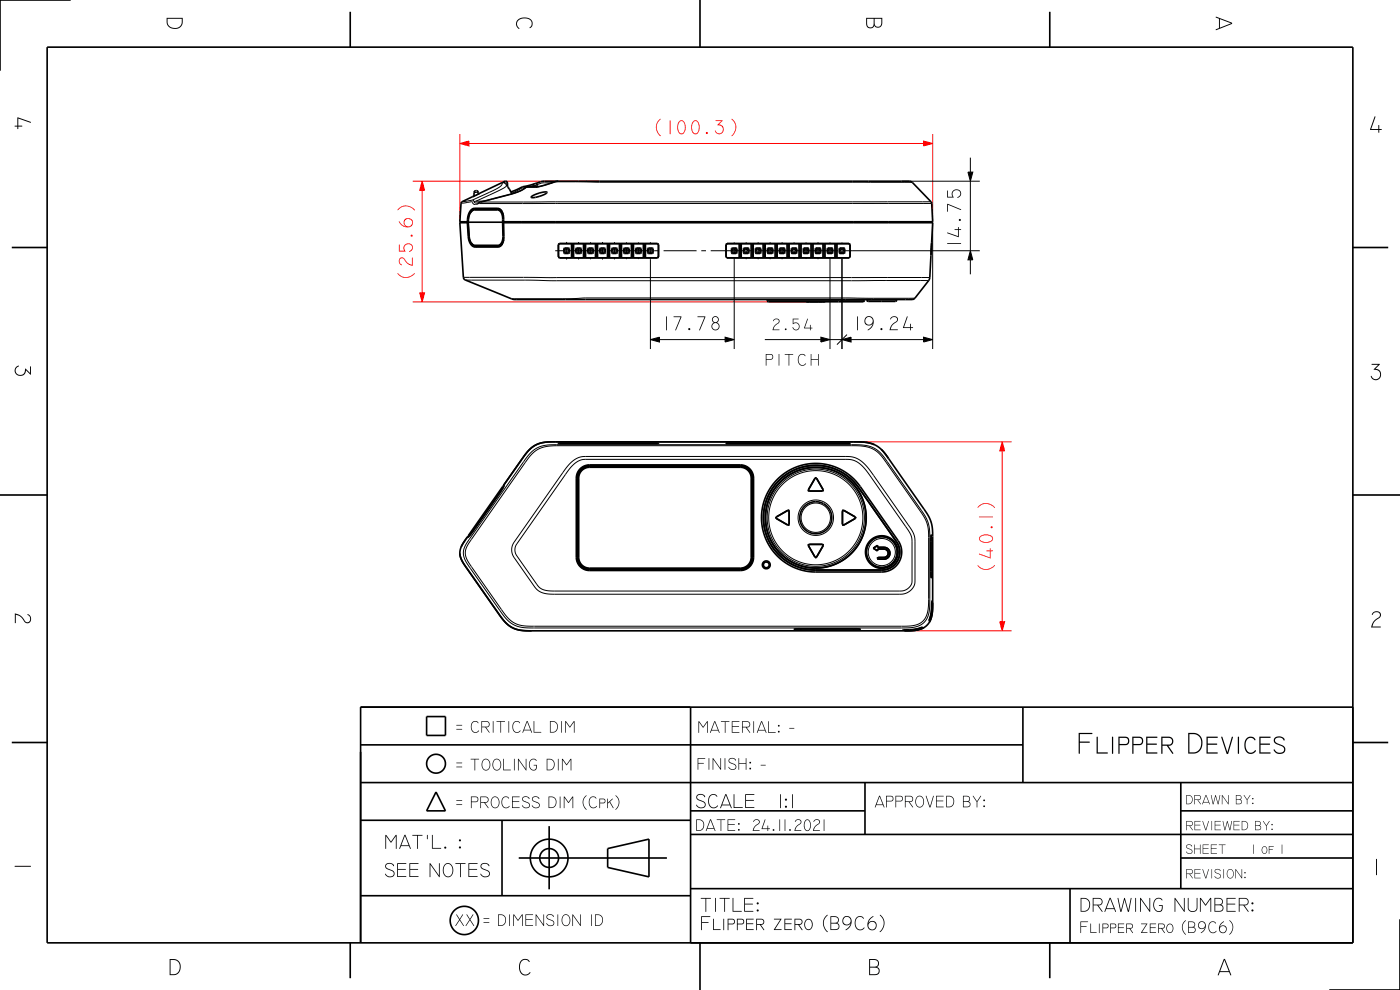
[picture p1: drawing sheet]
<svg xmlns="http://www.w3.org/2000/svg" width="297mm" height="210mm" viewBox="0 0 297 210" stroke-linecap="round" stroke-linejoin="round" font-family="sans-serif">
<path d="M87.6 38.4h39.6M97.6 28.4v18.6M197.9 28.4v18.6M87.6 64h84M181 93.7h33.6M191.8 133.8h22.8" fill="none" stroke="#f00" stroke-width=".21"/>
<g fill="none" stroke="#000" stroke-width=".21">
<path d="M106.5 38.8h-.1M106.5 38.7v.1M106.6 38.7a2.02 2.02 0 0 1-1.6 1.5l-4.7 2.2M106.6 38.7l-.1 .1M106.6 38.7h.1M106.7 38.7l.4 .1M106.7 38.7h-.1M106.7 38.7h.1M107.2 38.8h.5M107.4 39.1a1.73 1.73 0 0 1-1.3 1.2l-5.1 2.4M107.8 39.8l.2 .2M110.7 39.9l-2.2 1.1"/>
<path d="M110.7 39.9h.7M110.7 39.7v.2M110.9 39.6h.2M111.1 39.6h.1M111.7 39.7l-1.5 .9-2.2 .7M111.7 39.7h2M111.9 39.6h.1M111.9 39.6l-.2 .1M113.1 39.4l-2 .2M113.1 39.3h.9M113.1 39.1h.1M114.1 39.6l-.4 .1"/>
<path d="M116.3 39.1h.1M116.3 39.1l-2.6 .6M117.1 38.8h-1.9l-1.2 .3M117.8 38.6l75.8 .1M118.5 38.4l-2.2 .7M191.2 38.4h16.7M97.8 43.1l2.3-.3 .1 .1a.56 .56 0 0 0 .6 .5l.8-.2h96.1M98.3 58.8l98.9 .1M98.7 59.4l18.5 .2 79.8-.1M100.3 42.4l-2.3 .4M100.3 42.4l.2 .4M100.5 42.8l.6 .3"/>
<path d="M100.6 40.8h.9M101 42.7l-.5 .1M101.7 41l-1.5 .7M101.9 42.9h.1M102.8 42.7h-1.8M104.4 42.2l-2.5 .7M104.4 42.2h.1M108 41.3l-3.6 .9M108 41.3h.1M117.8 53.2h2M119.6 52.8l.3 .2M119.8 52.6l.2 .2"/>
<path d="M119.9 53.4l-.3 .2M120 53.5l-.2 .3M120.2 51.3v.4M120.2 52.7v1M120.2 54.7v.4M120.4 53.5l.2 .3M120.5 53.4l.3 .2M120.6 52.6l-.2 .2M120.8 53.2h7M120.8 52.8l-.3 .2M122.2 52.8l.2 .2M122.3 52.6l.2 .2"/>
<path d="M122.4 53.4l-.2 .2M122.5 53.5l-.2 .3M122.7 51.3v.4M122.7 52.7v1M122.7 54.7v.3M122.9 53.5l.3 .3M123.1 53.4l.2 .2M123.2 52.6l-.3 .2M123.3 52.8l-.2 .2M124.7 52.8l.2 .2M124.8 52.6l.3 .2M124.9 53.4l-.2 .2"/>
<path d="M125.1 53.5l-.3 .3M125.3 51.4v.3M125.3 52.7v1M125.3 54.7v.3M125.5 53.5l.2 .3M125.6 53.4l.3 .2M125.7 52.6l-.2 .2M125.9 52.8l-.3 .2M127.2 52.8l.3 .2M127.4 52.6l.2 .2M127.5 53.4l-.3 .2M127.6 53.5l-.2 .3"/>
<path d="M127.8 51.3v.4M127.8 52.7v1M127.8 54.7v.3M128 53.5l.2 .3M128.2 53.4l.2 .2M128.2 52.6l-.2 .2M128.4 52.8l-.2 .2M128.8 53.2h1M129.8 52.8l.2 .2M129.9 52.6l.3 .2M130 53.4l-.2 .2M130.2 53.5l-.3 .3"/>
<path d="M130.4 51.4v.3M130.4 52.7v1M130.4 54.7v.3M130.5 53.5l.3 .3M130.7 53.4l.2 .2M130.8 53.2h7M130.8 52.6l-.3 .2M130.9 52.8l-.2 .2M132.3 52.8l.3 .2M132.5 52.6l.2 .2M132.6 53.4l-.3 .2M132.7 53.5l-.2 .3"/>
<path d="M132.9 51.4v.3M132.9 52.7v1M132.9 54.7v.3M133.1 53.5l.2 .3M133.2 53.4l.3 .2M133.3 52.6l-.2 .2M133.5 52.8l-.3 .2M134.9 52.8l.2 .2M135 52.6l.2 .2M135.1 53.4l-.2 .2M135.2 53.5l-.2 .3M135.4 51.4v.3"/>
<path d="M135.4 52.7v1M135.4 54.7v.3M135.6 53.5l.3 .3M135.8 53.4l.2 .2M135.9 52.6l-.3 .2M136 52.8l-.2 .2M137.4 52.8l.2 .2M137.5 52.6l.3 .2M137.6 53.4l-.2 .2M137.8 53.5l-.3 .3M138 51.4v.3M138 52.7v1"/>
<path d="M138 54.7v19.3M138.2 53.5l.2 .3M138.3 53.4l.3 .2M138.4 52.6l-.2 .2M138.6 52.8l-.3 .2M138.8 53.2h1M140.8 53.2h7M148.8 53.2h1M150.8 53.2h7M155.2 52.8l.2 .2M155.3 52.6l.3 .2M155.4 53.4l-.2 .2"/>
<path d="M155.6 53.5l-.3 .3M155.8 51.4v.3M155.8 52.7v1M155.8 54.7v19.3M155.9 53.5l.3 .3M156.1 53.4l.2 .2M156.2 52.6l-.3 .2M156.3 52.8l-.2 .2M157.7 52.8l.3 .2M157.9 52.6l.2 .2M158 53.4l-.3 .2M158.1 53.5l-.2 .3"/>
<path d="M158.3 51.4v.3M158.3 52.7v1M158.3 54.7v.3M158.5 53.5l.2 .3M158.6 53.4l.3 .2M158.7 52.6l-.2 .2M158.8 53.2h1M158.9 52.8l-.3 .2M160.3 52.8l.2 .2M160.4 52.6l.2 .2M160.5 53.4l-.2 .2M160.6 53.5l-.2 .3"/>
<path d="M160.8 53.2h7M160.8 51.4v.3M160.8 52.7v1M160.8 54.7v.3M161 53.5l.3 .3M161.2 53.4l.2 .2M161.3 52.6l-.3 .2M161.4 52.8l-.2 .2M162.8 52.8l.2 .2M162.9 52.6l.3 .2M163 53.4l-.2 .2M163.2 53.5l-.3 .3"/>
<path d="M163.4 51.4v.3M163.4 52.7v1M163.4 54.7v.3M163.6 53.5l.2 .3M163.7 53.4l.3 .2M163.8 52.6l-.2 .2M164 52.8l-.3 .2M165.3 52.8l.3 .2M165.5 52.6l.2 .2M165.6 53.4l-.3 .2M165.7 53.5l-.2 .3M165.9 51.4v.3"/>
<path d="M165.9 52.7v1M165.9 54.7v.3M166.1 53.5l.2 .3M166.3 53.4l.2 .2M166.3 52.6l-.2 .2M166.5 52.8l-.2 .2M167.9 52.8l.2 .2M168 52.6l.3 .2M168.1 53.4l-.2 .2M168.3 53.5l-.3 .3M168.5 51.4v.3M168.5 52.7v1"/>
<path d="M168.5 54.7v.3M168.6 53.5l.3 .3M168.8 53.2h1M168.8 53.4l.2 .2M168.9 52.6l-.3 .2M169 52.8l-.2 .2M170.4 52.8l.3 .2M170.6 52.6l.2 .2M170.7 53.4l-.3 .2M170.8 53.2h7M170.8 53.5l-.2 .3M171 51.4v.3"/>
<path d="M171 52.7v1M171 54.7v.2M171.2 53.5l.2 .3M171.3 53.4l.3 .2M171.4 52.6l-.2 .2M171.6 52.8l-.3 .2M173 52.8l.2 .2M173.1 52.6l.2 .2M173.2 53.4l-.2 .2M173.3 53.5l-.2 .3M173.5 51.4v.3M173.5 52.7v1"/>
<path d="M173.5 54.7v.3M173.7 53.5l.3 .3M173.9 53.4l.2 .2M174 52.6l-.3 .2M174.1 52.8l-.2 .2M175.5 52.8l.2 .2M175.6 52.6l.3 .2M175.7 53.4l-.2 .2M175.9 53.5l-.3 .3M176.1 51.4v.3M176.1 52.7v1M176.1 54.7v19.3"/>
<path d="M176.3 53.5l.2 .3M176.4 53.4l.3 .2M176.5 52.6l-.2 .2M176.7 52.8l-.3 .2M178 52.8l.3 .2M178.2 52.6l.2 .2M178.3 53.4l-.3 .2M178.4 53.5l-.2 .3M178.6 51.5v.2M178.6 52.7v1M178.6 54.7v19.3M178.8 53.2h29.1"/>
<path d="M178.8 53.5l.2 .3M179 53.4l.2 .2M179 52.6l-.2 .2M179.2 52.8l-.2 .2M197.5 42.8l-95.6 .1M197.5 53.1v.5M197.5 53.1h.1M197.6 52.5h.1M197.6 52.2l-.1 .9M197.9 47.2v26.8M162.8 63.8h20.6M183.9 63.7h6.3"/>
<path d="M194.1 63.2h-70l-3.6 .2h-12M112.5 96.1a6.6 6.6 0 0 1 5.6-1.8h63l3 .3a6.4 6.4 0 0 1 4.1 3.3l7.2 10.3a7.9 7.9 0 0 1 1.8 5.8v13.9l-.2 2.4a3.9 3.9 0 0 1-4.2 2.9h-79.7a6.4 6.4 0 0 1-5.7-1.9l-8.3-11.7-.7-1.6-.1-1.2 .4-1 .6-1 12.2-17.4zM112.9 96.2a6.9 6.9 0 0 1 5.7-1.7l63.8 .1a6.3 6.3 0 0 1 5.6 3.5l7.5 10.7a7.5 7.5 0 0 1 1.5 5.2v13.5l-.1 1.8-.3 1.3-.6 1-.9 .6-1 .4-2.3 .2h-78.7a6.4 6.4 0 0 1-6.7-3.5l-6.7-9.6-.9-1.8a4 4 0 0 1 1.2-3.5l11.7-16.7zM120.9 98.4l.4-.5a4 4 0 0 1 3-1.1h55.5a5.8 5.8 0 0 1 4.8 3l8.6 12.3a4.4 4.4 0 0 1 .9 2.8v8.7a3 3 0 0 1-3.2 2.5l-74.6-.1a3.6 3.6 0 0 1-3-1.7l-4.6-6.7a2.82 2.82 0 0 1 .4-2.6l10.7-15.3zM121.4 98.8a3.7 3.7 0 0 1 2.9-1.4l56.4 .1 1.5 .7 1.5 1.5 8.7 12.4a4.3 4.3 0 0 1 1.1 2.8v8.6a2.46 2.46 0 0 1-2.6 1.9h-73.5l-1.6-.2a2.76 2.76 0 0 1-2-1.3l-4.1-5.9a2.17 2.17 0 0 1-.1-2.6l10.7-15.3zM99.5 113.6v.1M100.8 112.1h.1M105.6 105.1h.1M106.8 103.4h-.1M164.7 109.6v.1M164.7 110h.1M167.1 108.3h.1"/>
<path d="M167.1 111.4h.1M167.4 111.2h.1M167.4 108.4h.1M171.5 103.9h.1M171.5 115.8h.1M171.7 104.2h.1M171.7 115.5h.1M172.9 101.5h.1M172.9 118.2h.1M173.2 118.2h.1M173.2 101.5h.1M174.4 104.2h.1"/>
<path d="M174.4 115.5h.1M174.6 115.8h.1M174.6 103.9h.1M178.7 111.2h.1M178.7 108.4h.1M179 111.4h.1M179 108.3h.1M181.4 110h.1M181.4 109.6v.1M182.2 103.4v.1M186.2 118.4h.1M186.2 118.5h.1"/>
<path d="M186.3 118.3h.1M186.3 118.6h.1M187.5 118.3h.1M187.5 118.6h.1M187.5 116.1h.1M187.5 116.5h.1M190.2 114.9h.1M197.5 113.7v8.9M197.5 113.7h.1M197.5 113.4v.3M197.5 113.4v.1M197.5 113.4h.1"/>
<path d="M197.6 113.4v.3M197.6 113.4l-.1 .2M197.6 113.7v8.9M197.6 113.7l-.1 .1M106 129.5h.1M106.4 129.3h.1M168.4 133.5l1.5 .1M168.4 133.5h.1M168.6 133.4l-.2 .1M168.8 133.4l-.4 .1M169.1 133.4h.8M169.9 133.4h.1"/>
<path d="M169.9 133.4h11.2M169.9 133.4v.2M169.9 133.4l-1.5 .1M169.9 133.6h11.2M173.1 120.9h.1M181.1 133.4l1.5 .1M181.1 133.4h.1M181.1 133.4v.2M181.9 133.4h-.8M182.2 133.4l.4 .1M182.4 133.4l.2 .1M182.6 133.5l-1.5 .1"/>
<path d="M182.6 133.5h.1M187.1 120.9h.1M191.5 133.7h.1M191.6 133.6l-.1 .1M194.8 133.3h.1M194.8 133.3l-.7 .2M195.4 133.1l-.6 .2M195.5 133.1h.3M195.7 133l-.2 .1a12.7 12.7 0 0 1-4 .6M195.7 133l-.1 .1M195.7 133l.1 .1M195.8 133.1l-.8 .4-.9 .2h-2.6"/>
<path d="M197.1 131.6l.1 .1M197.1 131.5v.1M197.1 131.4l.1 .3M197.4 130.8h.1M197.4 130.8l-.2 .5M197.5 130l-.1 .8M197.5 122.4l.1 .2M197.5 122.5v.1M197.5 122.6h.1M197.7 127.6l-.2 2.4-.4 1.6M197.7 127.4v.2M197.7 127.4v.1"/>
<path d="M197.7 127.4v2.6l-.2 1.2-.3 .5M197.7 127.4h.1"/>
<circle cx="173.1" cy="109.8" r="3.1"/>
<circle cx="173.1" cy="109.8" r="10.3"/>
<circle cx="173.1" cy="109.8" r="3.8"/>
<circle cx="173.1" cy="109.8" r="10"/>
<circle cx="187.1" cy="117.1" r="2.88"/>
<circle cx="187.1" cy="117.1" r="3.2"/>
</g>
<g fill="none" stroke="#000" stroke-width=".35">
<path d="M10 10h277v190h-277zM15 0h-15v15M74.3 2.5v7.5M148.5 0v10M222.7 2.5v7.5M106.7 38.7l.6 .2 .4 .7M106.7 38.7l.5-.3 .4 .2 .1 1M106.7 38.7l-5 2.3M107.7 39.6l.1 .2M107.8 39.8h.1M107.8 39.8l.2 .2M111.1 39.6h2.9"/>
<path d="M111.9 39.6l-1 .6M113.1 39.6v-.4l.4-.3 .4 .2 .1 .5M113.2 39l-.1 .1a13 13 0 0 0-4.5 1.5l-.2 .1M113.6 38.9l1.9-.5h77.4l.7 .3 4 4.2 .3 4.1M118.5 38.4l-4.5 1.2M2.5 52.5h7.5M97.6 47.2l.7 11.6a2.18 2.18 0 0 0 1.7 1.1l8.5 3.5 .7 .1h84.3l.6-.3 3-3.9 .4-6.2M97.6 47.2h1.5M97.6 47h1.5M97.6 47v.1M97.6 47.1h100.2M97.6 47.1v.1"/>
<path d="M99.1 47.2l.3 3.5 .3 .8 .5 .7 .6 .2h4.8a1.93 1.93 0 0 0 1.3-2.3l-.1-2.9M99.1 47l.4-1.7 .4-.7 .5-.3 5.2-.1a2 2 0 0 1 1.2 2.3v.5M99.1 47l.2 .1M99.3 47.1l.4 4a1.5 1.5 0 0 0 1.2 1.2h5l.7-.6M99.3 47.1l-.2 .1M99.8 45.1l-.3 .9-.2 1.1 .3 3.3 .3 1.1M99.8 45.1l.7-.5 5-.1a1.68 1.68 0 0 1 1.1 2l.1 3.6a1.61 1.61 0 0 1-1.1 1.9h-4.9l-.4-.1-.4-.4M99.9 51.5l.5 .5 .4 .2h5.3M100.8 52.2l.4 .1M101.2 44.3l-.4 .1M101.7 41l-.2 .2-.1-.6-.3-.2-.4 .1-.1 .3v.8l-.3 .1M101.7 41l-3.8 1.9-.3 4.1"/>
<path d="M105.7 44.4a1.38 1.38 0 0 1 1.1 1.4M106 44.4h-5.2a1.26 1.26 0 0 0-1 .7M106.5 44.9l-.7-.6h-5a2.1 2.1 0 0 0-1.5 2.2v.6M106.8 47.2h91.1M106.8 47v.2M106.8 47h91.1M106.8 47.1v.1M106.8 50.9a1.37 1.37 0 0 1-1 1.3M108 40h.1M108 40l.6 1.1M110.9 40.2l-2.2 .9-7.6 2M112.8 41.7l.8-.5 1.4-.4a.87 .87 0 0 1 1 0 4.7 4.7 0 0 1-3.3 1z"/>
<path d="M118.4 51.9l.1 2.6M118.4 51.9h.1M118.5 54.5l.2 .2M118.5 51.9v2.6M118.7 51.7h20.8M118.7 51.7l-.3 .2M118.7 51.7h.1M118.7 54.7h20.8M118.7 51.7h2.5M118.7 51.7l-.2 .2M118.7 54.7h.1M119.6 52.7l1.1-.1 .1 1-1.1 .2z"/>
<path d="M119.9 53l.5-.2 .1 .6-.5 .1zM121.2 51.7h.3M121.2 51.7v3h.3M121.5 51.7v3M121.7 51.7h2.1M121.7 51.7v3h-.2M121.7 51.7h-.2M122.2 52.7l1-.1 .1 1-1 .2zM122.4 53l.6-.2 .1 .6-.6 .1zM123.8 51.7h.2M123.8 51.7v3h.2M124 51.7v3"/>
<path d="M124.2 51.7h2.1M124.2 51.7v3h-.2M124.2 51.7h-.2M124.7 52.7l1-.1 .2 1-1.1 .2zM124.9 53l.6-.2 .1 .6-.5 .1zM126.3 51.7h.2M126.3 51.7v3h.2M126.5 51.7v3M126.8 51.7h2.1M126.8 51.7v3h-.3M126.8 51.7h-.3M127.2 52.7l1.1-.1 .1 1-1 .2z"/>
<path d="M127.5 53l.5-.2 .2 .6-.6 .1zM128.9 51.7h.2M128.9 51.7v3h.2M129.1 51.7v3M129.3 51.7h2.1M129.3 51.7h-.2M129.3 51.7v3h-.2M129.8 52.7l1-.1 .1 1-1 .2zM130 53l.6-.2 .1 .6-.6 .1zM131.4 51.7h.2M131.4 51.7v3h.2M131.6 51.7v3"/>
<path d="M131.8 51.7h2.1M131.8 51.7v3h-.2M131.8 51.7h-.2M132.3 52.7l1.1-.1 .1 1-1.1 .2zM132.6 53l.5-.2 .1 .6-.5 .1zM133.9 51.7h.3M133.9 51.7v3h.3M134.2 51.7v3M134.4 51.7h2.1M134.4 51.7v3h-.2M134.4 51.7h-.2M134.9 52.7l1-.1 .1 1-1 .2z"/>
<path d="M135.1 53l.6-.2 .1 .6-.6 .1zM136.5 51.7h.2M136.5 51.7v3h.2M136.7 51.7v3M136.9 51.7h2.6M136.9 51.7v3h-.2M136.9 51.7h-.2M137.4 52.7l1-.1 .2 1-1.1 .2zM137.6 53l.6-.2 .1 .6-.5 .1zM139.5 51.7l.2 .2M139.5 54.7h.1M139.5 51.7h.1"/>
<path d="M139.7 51.9v2.6M139.7 54.5l-.2 .2M139.7 51.9h.1M154 51.9v2.6M154 51.9h.1M154 54.5l.2 .2M154.2 51.7l-.2 .2M154.2 51.7h.1M154.2 51.7h25.9M154.2 54.7h25.9M154.2 51.7h2.6M154.2 54.7h.1"/>
<path d="M155.2 52.7l1-.1 .1 1-1 .2zM155.4 53l.6-.2 .1 .6-.6 .1zM156.8 51.7v3h.2M156.8 51.7h.2M157 51.7v3M157.2 51.7h2.1M157.2 51.7h-.2M157.2 51.7v3h-.2M157.7 52.7l1.1-.1 .1 1-1.1 .2zM158 53l.5-.2 .1 .6-.5 .1zM159.3 51.7v3h.3M159.3 51.7h.3"/>
<path d="M159.6 51.7v3M159.8 51.7h-.2M159.8 51.7v3h-.2M159.8 51.7h2.1M160.3 52.7l1-.1 .1 1-1 .2zM160.5 53l.6-.2 .1 .6-.6 .1zM161.9 51.7v3h.2M161.9 51.7h.2M162.1 51.7v3M162.3 51.7h2.1M162.3 51.7h-.2M162.3 51.7v3h-.2"/>
<path d="M162.8 52.7l1-.1 .2 1-1.1 .2zM163 53l.6-.2 .1 .6-.5 .1zM164.4 51.7v3h.2M164.4 51.7h.2M164.6 51.7v3M164.9 51.7h2.1M164.9 51.7h-.3M164.9 51.7v3h-.3M165.3 52.7l1.1-.1 .1 1-1 .2zM165.6 53l.5-.2 .2 .6-.6 .1zM167 51.7v3h.2M167 51.7h.2"/>
<path d="M167.2 51.7v3M167.4 51.7v3h-.2M167.4 51.7h2.1M167.4 51.7h-.2M167.9 52.7l1-.1 .1 1-1 .2zM168.1 53l.6-.2 .1 .6-.6 .1zM169.5 51.7v3h.2M169.5 51.7h.2M169.7 51.7v3M169.9 51.7h2.1M169.9 51.7h-.2M169.9 51.7v3h-.2"/>
<path d="M170.4 52.7l1.1-.1 .1 1-1.1 .2zM170.7 53l.5-.2 .1 .6-.5 .1zM172 51.7v3h.3M172 51.7h.3M172.3 51.7v3M172.5 51.7h2.1M172.5 51.7h-.2M172.5 51.7v3h-.2M173 52.7l1-.1 .1 1-1 .2zM173.2 53l.6-.2 .1 .6-.6 .1zM174.6 51.7v3h.2M174.6 51.7h.2"/>
<path d="M174.8 51.7v3M175 51.7h2.1M175 51.7h-.2M175 51.7v3h-.2M175.5 52.7l1-.1 .2 1-1.1 .2zM175.7 53l.6-.2 .1 .6-.5 .1zM177.1 51.7v3h.2M177.1 51.7h.2M177.3 51.7v3M177.6 51.7h2.5M177.6 51.7h-.3M177.6 51.7v3h-.3"/>
<path d="M178 52.7l1.1-.1 .1 1-1 .2zM178.3 53l.5-.2 .2 .6-.6 .1zM180.1 51.7l.2 .2M180.1 54.7h.1M180.1 51.7h.1M180.3 51.9v2.6M180.3 54.5l-.2 .2M180.3 54.5h.1M180.3 51.9h.1M197.6 51.8v.4M197.8 47.1l.1 .1M197.9 47.2l-.4 6.9"/>
<path d="M197.9 47l-.1 .1M287 52.5h7.5M162.7 63.5l.2 .5h.1h20.1l.2-.1 .1-.4M171.1 64h.6M175.1 64h-.7M183.9 63.5l.1 .4h.2h5.7l.3-.1 .1-.3M110.7 97.4l-3.9 5.5M117.8 93.7l-2.3 .1-1.8 .5-1.4 1.1-1.6 2M117.8 93.7l-1.8 .1a6.1 6.1 0 0 0-5 3.2l-.3 .4M117.8 93.7h63.2M118.7 94h20.8M118.7 94h-.3l.1 .1h.2"/>
<path d="M118.7 94v.1M118.7 94.1h20.8M123 99.5a2.77 2.77 0 0 1 2.1-.9h32a2.79 2.79 0 0 1 2.8 2.8v16.8a2.79 2.79 0 0 1-2.8 2.8h-32a2.8 2.8 0 0 1-2.8-2.8v-16.9a2.79 2.79 0 0 1 .7-1.8zM123.2 99.5a2.65 2.65 0 0 1 1.9-.7h32a2.66 2.66 0 0 1 2.6 2.6v16.8a2.66 2.66 0 0 1-2.6 2.7h-32a2.66 2.66 0 0 1-2.7-2.7v-16.8a2.67 2.67 0 0 1 .8-1.9zM123.3 99.7a2.51 2.51 0 0 1 1.8-.8h32a2.49 2.49 0 0 1 2.5 2.5v16.8a2.49 2.49 0 0 1-2.5 2.5h-32a2.5 2.5 0 0 1-2.5-2.5v-16.8a2.52 2.52 0 0 1 .7-1.7zM123.3 99.7a2.45 2.45 0 0 1 1.8-.7h32a2.46 2.46 0 0 1 2.4 2.4v16.8a2.46 2.46 0 0 1-2.4 2.5h-32a2.46 2.46 0 0 1-2.5-2.5v-16.8a2.45 2.45 0 0 1 .7-1.7zM123.5 99.8l.8-.6 .8-.1h32a2.3 2.3 0 0 1 2.3 2.3v16.8a2.3 2.3 0 0 1-2.3 2.3h-32a2.3 2.3 0 0 1-2.3-2.3v-16.8a2.29 2.29 0 0 1 .7-1.6zM139.5 94v.1M139.5 94h.2v.1h-.2M154.2 94h-.2v.1h.2M154.2 94v.1M154.2 94h25.9"/>
<path d="M154.2 94.1h25.9M180.1 94h.2v.1h-.2M180.1 94v.1M181 93.7l2.7 .1a6.2 6.2 0 0 1 4.8 3.4M181 93.7l2.8 .1 1.7 .5M186.9 95.3l1.6 1.9M188.5 97.2l7.5 10.8a8 8 0 0 1 1.9 5.8v14M0 105h10M97.6 117.4l.4 1.5 1 1.5M98.8 114.4l-1 1.7-.2 1.2 .3 1.3 1.1 1.8M98.8 114.4l-1 1.6M99.1 113.9h.2"/>
<path d="M99.1 113.9l-.3 .5M99.3 113.9h.1M99.3 113.9h-.2M99.3 113.6l.1 .2M99.4 113.7l-.2 .2M99.4 113.8h.1M99.4 113.8v.1M99.4 113.8l-.1 .1M100.8 112.1l-1.2 1.4-.3 .1M100.8 112.1l-1.5 1.8M105.6 105.1l-4.8 7M106.6 103.2v.3l-1 1.6"/>
<path d="M106.6 103.2l-7.3 10.4M106.8 102.9l.1 .2M106.8 103.2h-.2M106.8 103.2h.1M106.8 103l-.1 .2M106.9 103.1v.1M106.9 103.1h.1M106.9 103.1l-.1 .1M106.9 103.1l-1.3 2M165 101.6a11.5 11.5 0 0 1 17.5 1.6l8 11.5a4.2 4.2 0 0 1-3.4 6.6h-14a11.5 11.5 0 0 1-10.7-7.1 11.5 11.5 0 0 1 2.6-12.6zM165.3 101.9a11.1 11.1 0 0 1 16.9 1.6l8 11.4a3.8 3.8 0 0 1-3.1 6h-14a11.1 11.1 0 0 1-10.3-6.9 11.1 11.1 0 0 1 2.5-12.1zM167.1 108.3l-2.4 1.4-.1 .1 2.5 1.6"/>
<path d="M167.1 108.3l.3 .1v2.8l-.3 .2M171.5 103.9l.2 .3M171.7 104.2l-.2-.3 1.5-2.5 .2 .1 1.4 2.4-.2 .3M171.7 104.2h2.7M172.9 118.2h.3M174.4 115.5l.2 .3M174.4 115.5h-2.7l-.2 .1 1.4 2.6M174.4 115.5l.2 .3-1.4 2.4M174.6 103.9l-.2 .3M179 108.3l-.3 .1M179 108.3l2.4 1.4v.3l-2.6 1.4-.1-3M185.3 116.3h.1"/>
<path d="M185.3 116.3l.9-.6v.4h1.3a1.25 1.25 0 0 1 1.3 1.3 1.25 1.25 0 0 1-1.3 1.2h-1.2l-.1-.1 .1-.2h1.2a.9 .9 0 0 0 .9-.9 .9 .9 0 0 0-.9-.9h-1.3v.4zM197.5 110.7h.1M197.5 113.5v9M287 105h10M99 120.4l6.7 9.7M105.7 130.1l1.4 1.7a6.4 6.4 0 0 0 5.7 2M105.7 130.1l1.5 1.9 1.5 1.1 1.6 .6 2.5 .1M112.8 133.8h79M168.6 133.4h13.8M195.6 133.1h-.1a10.6 10.6 0 0 1-3.9 .5M196 133.1l-1.6 .6-2.6 .1M197.7 127.5l-.2 2.4-.4 1.7"/>
<path d="M197.9 127.8l-.2 2.8a4 4 0 0 1-4.5 3.2h-1.4M197.9 127.8l-.2 2.6-.5 1.6M2.5 157.5h7.5M76.5 158h140.5M90.5 152h4v4h-4zM146.5 150v50M217 150v16M287 157.5h7.5M287 150h-210.5v50M76.5 166h210.5M76.5 174h70M92.5 168l2 4h-4z"/>
<path d="M106.5 174v16M116.5 175.2v13.4M146.5 177h140.5M146.5 172h37M183.5 166v11M250.5 172h36.5M250.5 166v22.5M76.5 190h70M110 182h31.5M128.9 180l8.8-2v8l-8.8-2zM146.5 188.5h140.5M227 188.5v11.5"/>
<path d="M250.5 182h36.5M297 195v15h-15M74.3 200v7.5M148.5 200v10M222.7 200v7.5"/>
<circle cx="162.6" cy="119.8" r=".84"/>
<circle cx="162.6" cy="119.8" r=".62"/>
<circle cx="173.1" cy="109.8" r="10.7"/>
<circle cx="173.1" cy="109.8" r="3.4"/>
<circle cx="187.1" cy="117.1" r="3.5"/>
<circle cx="187.1" cy="117.1" r="3.3"/>
<circle cx="92.5" cy="162" r="2"/>
<circle cx="98.5" cy="195.3" r="3"/>
<circle cx="116.5" cy="182" r="4"/>
<circle cx="116.5" cy="182" r="2"/>
</g>
<g fill="#000">
<path d="M35.3 3.8h3.5v.8a1.73 1.73 0 0 1-1.7 1.5 1.73 1.73 0 0 1-1.8-1.4zM35.5 4v.7a1.52 1.52 0 0 0 1.6 1.2 1.52 1.52 0 0 0 1.5-1.3v-.6z" fill-rule="evenodd"/>
<path d="M109.8 4.2a2 2 0 0 1 3.2 .6l-.1 .8-.5 .4 .4-.8a1.22 1.22 0 0 0-1.7-1.3 1.23 1.23 0 0 0-1.3 .7 1.23 1.23 0 0 0 .4 1.5l-.3-.1-.3-.5a1.26 1.26 0 0 1 .2-1.3z" fill-rule="evenodd"/>
<path d="M183.7 3.8h3.5v1a.9 .9 0 0 1-.6 1 .9 .9 0 0 1-1.1-.4l-.1 .3a.91 .91 0 0 1-1.1 .2 .91 .91 0 0 1-.6-1zM185.5 4v.7a.73 .73 0 0 0 .7 1 .73 .73 0 0 0 .8-.9v-.8zM183.9 4v.9a.73 .73 0 0 0 .8 .9 .73 .73 0 0 0 .6-1v-.8z" fill-rule="evenodd"/>
<path d="M257.9 3.6l3.4 1.2 .1 .2-3.4 1.4-.1-.2 .7-.2v-2l-.7-.3zM258.8 4.1v1.8l2.3-1z" fill-rule="evenodd"/>
<path d="M3.7 24.9l2.8 1 .1 .1-2.7-.9v1.5h.7l.1 .2-.8 .1v.4l-.2 .1v-.5l-.6-.1 .6-.1z" fill-rule="evenodd"/>
<path d="M291.6 24.7l.2 .1-.9 2.6h1.5v-.8l.1-.1 .1 .9 .5 .1-.5 .1v.5h-.2v-.5l-1.8-.1z" fill-rule="evenodd"/>
<path d="M3.4 77.8l.6-.2-.5 .4-.2 .4a1.04 1.04 0 0 0 1.2 1.1 1.04 1.04 0 0 0 .9-1.3l1 .9v-1.3l.2-.1-.1 1.8-1-.9a1.19 1.19 0 0 1-1.6 1.1 1.19 1.19 0 0 1-.5-1.9z" fill-rule="evenodd"/>
<path d="M291 77.2h1.7l-.9 1a1.19 1.19 0 0 1 1.1 1.8 1.19 1.19 0 0 1-2.1 0v-.2l.1-.1 .3 .5 .5 .2a1.04 1.04 0 0 0 1.1-1.1 1.04 1.04 0 0 0-1.4-.9l1-1h-1.4z" fill-rule="evenodd"/>
<path d="M3.1 130.1l1 .3 .7 .6a1.45 1.45 0 0 0 1.1 1l.4-.2 .1-.4-.1-.6-.5-.4 .1-.1a.96 .96 0 0 1 .7 1.1 .96 .96 0 0 1-1.1 .7l-.3-.2a2.38 2.38 0 0 0-1.9-1.5v1.7l-.1 .1z" fill-rule="evenodd"/>
<path d="M291.3 129.9a.91 .91 0 0 1 1.2-.2 .91 .91 0 0 1 .3 1.2l-.2 .2a2.38 2.38 0 0 0-1.5 1.8h1.7l.1 .2h-2l.3-1 .5-.6a1.46 1.46 0 0 0 1-1.1l-.2-.4-.5-.1-.5 .1-.4 .4-.1-.1z" fill-rule="evenodd"/>
<path d="M96.8 153.8h1.2l-1.1 .1zM96.8 154.6l1.2 .1-1.1 .1zM100.2 153.2l.3-.2h.5l.3 .1 .2 .3-.6-.3a1.13 1.13 0 0 0-.9 1.1 1.13 1.13 0 0 0 1 1.1l.6-.3-.5 .4a1.2 1.2 0 0 1-1.1-1.8zM102.1 153h1.2l.4 .2 .2 .4-.1 .4-.3 .3h-.4l.7 1.1-.9-1.1h-.6v1.1h-.2zM102.3 153.1v1h1.1l.3-.2v-.4l-.2-.3zM104.6 153h.1l-.1 2.4zM105.3 153h1.8v.1h-.8v2.3h-.1v-2.3h-.8zM107.9 153h.1v2.4zM109.1 153.2l.3-.2h.5l.4 .4-.6-.3a1.15 1.15 0 0 0-.9 1.1 1.15 1.15 0 0 0 .9 1.1l.7-.3-.5 .4a1.17 1.17 0 0 1-1.2-1.7zM111.7 153h.2l.9 2.4-.2-.5h-1.5l-.1 .5h-.2zM111.8 153.1l-.6 1.7h1.3zM113.2 153h.1v2.3h1.5v.1h-1.6zM116.7 153h.6a1.23 1.23 0 0 1 1 1.2 1.23 1.23 0 0 1-1 1.2h-.6zM116.8 153.1v2.2h.5a1.09 1.09 0 0 0 .9-1.1 1.09 1.09 0 0 0-.9-1.1zM119 153h.2l-.1 2.4zM119.9 153h.2l.8 1.1 .8-1.1h.2v2.4h-.2v-2.2l-.8 1.1-.9-1.1v2.2h-.1z" fill-rule="evenodd"/>
<path d="M148.2 153l.2 .1 .8 1.1 .8-1.2h.2l-.1 2.5-.1-.1v-2.2l-.8 1.2-.9-1.2v2.2h-.1zM151.5 153h.2l.9 2.5-.3-.5h-1.4l-.1 .4h-.2zM151.6 153.1l-.6 1.7h1.3zM152.9 153h1.8v.1h-.8v2.4l-.1-.1v-2.3h-.8zM155.2 153h1.7l-.1 .1h-1.4v.9l1.4 .1-1.4 .1v1.1h1.4v.1h-1.6zM157.4 153h1.2l.4 .2 .1 .4v.4l-.3 .3h-.4l.7 1.1-.9-1.1h-.6v1.1h-.2zM157.6 153.1v1.1h1l.3-.2 .1-.4-.2-.4zM159.8 153l.2 .1-.1 2.4zM161.5 153h.2l.9 2.5-.3-.5h-1.4l-.2 .4h-.1zM161.6 153.1l-.7 1.7h1.3zM163 153h.1v2.3h1.4v.1h-1.6zM165 154a.2 .2 0 0 1 .4 0 .2 .2 0 0 1-.4 0zM165 155.2a.2 .2 0 0 1 .4 0 .2 .2 0 0 1-.4 0zM167.4 154.4l1.1 .1-1 .1z" fill-rule="evenodd"/>
<path d="M228.8 155.5h2.8l.2 .1-.2 .1h-2.5v1.6h2l.1 .2-2.1 .1-.1 2.3-.2-.1zM232.7 156.3l.2 .1v3.2h2l.1 .2-2.4 .1zM235.9 156.3l.3 .1v3.4l-.2 .1-.1-.1zM237.3 156.3h1.4a.91 .91 0 0 1 .9 .8 .91 .91 0 0 1-.9 1h-1.2v1.7l-.2 .1zM237.5 156.5v1.3l1.6-.1a.69 .69 0 0 0 .2-.7 .69 .69 0 0 0-.6-.5zM240.2 156.3h1.4a.91 .91 0 0 1 .9 .8 .91 .91 0 0 1-.8 1h-1.2v1.7l-.3 .1zM240.5 156.5v1.3l1.6-.1a.69 .69 0 0 0 .1-.7 .69 .69 0 0 0-.6-.5zM243.2 156.3h2.3l-.1 .2h-2v1.2l2 .1-.1 .2h-1.9v1.6h2l.1 .2-2.3 .1zM246.4 156.3h1.5a.98 .98 0 0 1 1 .8 .98 .98 0 0 1-.8 1.1h-.3l1.1 1.7h-.2l-1.2-1.7h-.9v1.6l-.2 .1zM246.6 156.5v1.4h1.5l.5-.4a.71 .71 0 0 0-.7-1zM252.1 155.5h1.1a2.24 2.24 0 0 1 1.9 2 2.24 2.24 0 0 1-1.5 2.3l-1.5 .1zM252.3 155.7v3.9h.9a1.97 1.97 0 0 0 1.6-1.9 1.97 1.97 0 0 0-1.5-2zM256 156.3h2.3l-.1 .2h-2v1.2l2 .1-.1 .2h-1.9v1.6h2l.1 .2-2.3 .1zM259.1 156.3l.2 .1 1.1 3.2 .9-3.2 .3-.1-1.1 3.6h-.3zM262.6 156.3l.3 .1v3.4l-.2 .1-.1-.1zM264.5 156.6a1 1 0 0 1 1-.4 1 1 0 0 1 .8 .8h-.1a1.03 1.03 0 0 0-1.3-.4 1.03 1.03 0 0 0-.6 1.2 1.37 1.37 0 0 0 1.3 1.8l.8-.4v.2l-.6 .4a1.38 1.38 0 0 1-1.8-1.6l.1-1zM267.2 156.3h2.3l-.1 .2h-2v1.2l2 .1-.1 .2h-1.9v1.6h2l.1 .2-2.3 .1zM270.4 156.5a1.28 1.28 0 0 1 2.1 .5l-.2 .1-.3-.5a1.02 1.02 0 0 0-1.5 .5 2.42 2.42 0 0 0 1.7 1.1 1 1 0 0 1 .3 1.3 1 1 0 0 1-1.2 .4 .93 .93 0 0 1-1.1-.9h.2l.3 .4a1.06 1.06 0 0 0 1.7-.4 2.13 2.13 0 0 0-1.7-1.2l-.5-.5z" fill-rule="evenodd"/>
<path d="M81.8 177.1l.2 .1 .9 1.3 1-1.3 .2-.1v3l-.1-.1v-2.6l-1.1 1.3-1-1.3v2.6l-.1 .1zM85.8 177.1l.2 .1 1.1 2.9-.3-.6h-1.7l-.2 .5h-.2zM85.9 177.3l-.8 2h1.6zM87.5 177.1h2.1v.2h-1v2.8l-.1-.1v-2.7h-1zM90.6 177.1l.1 .1v.8zM91.7 177.1l.1 .1v2.7h1.7v.1h-1.9zM94.2 179.8a.25 .25 0 0 1 .5 0 .25 .25 0 0 1-.5 0zM97.4 178.3a.22 .22 0 0 1 .4 0 .22 .22 0 0 1-.4 0zM97.4 179.8a.22 .22 0 0 1 .4 0 .22 .22 0 0 1-.4 0z" fill-rule="evenodd"/>
<path d="M96.8 161.8l1.2 .1h-1.1zM96.8 162.6l1.2 .1-1.1 .1zM99.9 161h1.7l-.8 .1v2.3h-.1v-2.3h-.8zM102.5 161.2a1 1 0 0 1 1.2 0 1 1 0 0 1 .3 1.2 .95 .95 0 0 1-1 1 .95 .95 0 0 1-.8-1.2zM102.6 161.3l-.3 .9a.84 .84 0 0 0 .9 1.1 .84 .84 0 0 0 .7-1.2 .81 .81 0 0 0-.4-.8 .81 .81 0 0 0-.9 0zM104.8 161.2a1 1 0 0 1 1.2 0 1 1 0 0 1 .3 1.2 .95 .95 0 0 1-1 1 .95 .95 0 0 1-.8-1.2zM104.9 161.3l-.3 .8a.81 .81 0 0 0 .3 1 .81 .81 0 0 0 1.1-.1l.2-.7a.86 .86 0 0 0-.3-1 .86 .86 0 0 0-1 0zM106.8 161h.1v2.3h1.4v.1h-1.5zM109.1 161h.1l-.1 2.4zM109.9 161l1.6 2.1v-2.1h.2v2.4l-1.7-2.2v2.2h-.1zM112.5 161.2l.4-.2 .4-.1 .4 .2 .1 .3-.5-.3a1.1 1.1 0 0 0-.9 1.1 1.1 1.1 0 0 0 1 1.1l.3-.3v-.6l-.5-.1 .7-.1v.3a.82 .82 0 0 1-.7 1 .82 .82 0 0 1-.9-.8 1.6 1.6 0 0 1 .2-1.5zM116 161h.6a1.23 1.23 0 0 1 1.1 1.2 1.23 1.23 0 0 1-1.1 1.2h-.6zM116.1 161.1v2.2h.5a1.09 1.09 0 0 0 .9-1.1 1.09 1.09 0 0 0-.9-1.1zM118.4 161h.1l-.1 2.4zM119.2 161h.2l.8 1.1 .8-1.1h.2v2.4h-.1v-2.2l-.9 1.1-.8-1.1v2.2h-.2z" fill-rule="evenodd"/>
<path d="M96.8 169.8l1.2 .1h-1.1zM96.8 170.6l1.2 .1-1.1 .1zM99.9 169h1a.6 .6 0 0 1 .6 .5 .6 .6 0 0 1-.6 .7h-.9v1.2h-.1zM100 169.1v.9h1l.3-.2a.49 .49 0 0 0-.4-.7zM101.9 169h1.2l.4 .2 .1 .4v.4l-.3 .3h-.4l.7 1.1-.9-1.1h-.7v1.1h-.1zM102.1 169.1l-.1 1h1.2l.2-.2 .1-.4-.3-.3zM104.5 169.2a1 1 0 0 1 1.2 0 1 1 0 0 1 .3 1.2 .95 .95 0 0 1-1.1 1 .95 .95 0 0 1-.8-1.2zM104.6 169.3l-.3 .9a.84 .84 0 0 0 .8 1.1 .84 .84 0 0 0 .7-1.2 .81 .81 0 0 0-.3-.8 .81 .81 0 0 0-.9 0zM106.7 169.2l.8-.2 .5 .4-.6-.3a1.18 1.18 0 0 0-.9 1 1.18 1.18 0 0 0 .6 1.2h.5l.5-.3-.5 .4a1.16 1.16 0 0 1-1.1-.5 1.16 1.16 0 0 1-.1-1.2zM108.6 169h1.6l-1.4 .1v.9h1.4l-1.4 .1v1.2h1.4v.1h-1.6zM110.9 169.1a.88 .88 0 0 1 1.4 .4l-.5-.4a.51 .51 0 0 0-.7 0 .51 .51 0 0 0 .1 .8l.3 .1a.74 .74 0 0 1 .8 .5 .74 .74 0 0 1-.3 .9h-.8l-.5-.6 .5 .4a.58 .58 0 0 0 .8 0 .58 .58 0 0 0 0-.9l-.3-.1a.77 .77 0 0 1-.8-1.1zM113 169.1a.88 .88 0 0 1 1.4 .4l-.5-.4a.51 .51 0 0 0-.7 0 .51 .51 0 0 0 0 .8l.4 .1a.74 .74 0 0 1 .8 .5 .74 .74 0 0 1-.3 .9h-.8l-.5-.6 .5 .4a.58 .58 0 0 0 .8 0 .58 .58 0 0 0-.1-.9l-.2-.1a.77 .77 0 0 1-.8-1.1zM116.4 169h.6a1.23 1.23 0 0 1 1.1 1.2 1.23 1.23 0 0 1-1.1 1.2h-.6zM116.5 169.1v2.2h.5a1.09 1.09 0 0 0 .9-1.1 1.09 1.09 0 0 0-.9-1.1zM118.8 169h.1l-.1 2.4zM119.6 169h.2l.8 1.1 .8-1.1h.2v2.4h-.1v-2.2l-.9 1.1-.9-1.1v2.2h-.1zM124.2 168.8l.2-.1v.1a1.99 1.99 0 0 0 .1 2.9l-.5-.3a1.95 1.95 0 0 1 .2-2.6zM125.3 169.2l.7-.2 .5 .4-.6-.3a1.18 1.18 0 0 0-.9 1 1.18 1.18 0 0 0 .7 1.2h.4l.5-.3-.5 .4a1.16 1.16 0 0 1-1.1-.5 1.16 1.16 0 0 1 0-1.2zM127.2 169.4h.7a.5 .5 0 0 1 .6 .5 .5 .5 0 0 1-.5 .5h-.7v1h-.1zM127.3 169.5v.8h.8l.2-.2a.37 .37 0 0 0-.4-.6zM128.8 169.4h.2v.9l1-.9-.6 .6 .7 1.4-.8-1.3-.3 .4v.9h-.2zM130.6 168.7a1.94 1.94 0 0 1 0 3.1l-.1-.1 .4-.4a1.94 1.94 0 0 0-.3-2.6z" fill-rule="evenodd"/>
<path d="M147.7 173.8h.6a1.23 1.23 0 0 1 1.1 1.2 1.23 1.23 0 0 1-1.1 1.2h-.6zM147.8 174v2.1h.5a1.09 1.09 0 0 0 .9-1.1 1.09 1.09 0 0 0-.9-1zM150.6 173.8l.2 .1 .9 2.4-.2-.5h-1.5l-.1 .4-.2 .1zM150.7 174l-.6 1.6h1.3zM152.1 173.8h1.7v.2h-.8v2.3l-.1-.1v-2.2h-.8zM154.4 173.8h1.6l-.1 .2h-1.4v.8l1.4 .1-1.4 .1v1.1h1.4v.1h-1.5zM156.6 174.8a.18 .18 0 0 1 .3 0 .18 .18 0 0 1-.3 0zM156.6 176a.18 .18 0 0 1 .3 0 .18 .18 0 0 1-.3 0z" fill-rule="evenodd"/>
<path d="M148 160.8l1.6 .1-1.5 .1v.8l1.2 .1-1.2 .1v1.3zM150.3 160.8l.2 .1-.1 2.4zM151.2 160.8l1.6 2.2v-2.1l.2-.1-.1 2.5-1.6-2.2v2.1l-.1 .1zM153.7 160.8l.2 .1-.1 2.4zM154.7 161a.88 .88 0 0 1 1.4 .3l-.5-.3a.51 .51 0 0 0-.7 0 .51 .51 0 0 0 0 .7l.4 .2a.74 .74 0 0 1 .8 .5 .74 .74 0 0 1-.3 .8h-.8l-.5-.5 .5 .3a.58 .58 0 0 0 .8 .1 .58 .58 0 0 0 0-.9l-.4-.1a.72 .72 0 0 1-.7-1.1zM156.7 160.8l.1 .1v1h1.4v-1l.1-.1v2.5l-.1-.1v-1.1h-1.4v1.1l-.1 .1zM159 161.8a.18 .18 0 0 1 .3 0 .18 .18 0 0 1-.3 0zM159 163a.18 .18 0 0 1 .3 0 .18 .18 0 0 1-.3 0zM161.4 162.3h1.1l-1.1 .1z" fill-rule="evenodd"/>
<path d="M147.9 168.7a1.03 1.03 0 0 1 1.7 .4l-.5-.4a.63 .63 0 0 0-.9-.1 .63 .63 0 0 0-.1 .9l.4 .2a1.07 1.07 0 0 1 1.1 1.4 1.18 1.18 0 0 1-1.9-.3l.1-.1 .3 .4a.87 .87 0 0 0 1.4-.5 2.35 2.35 0 0 0-1.5-.9l-.3-.5zM150.6 168.8l.4-.3h.5l.5 .1 .2 .4-.7-.4a1.09 1.09 0 0 0-1.1 1.6 1.06 1.06 0 0 0 .7 1 1.06 1.06 0 0 0 1.2-.3l-.6 .5a1.27 1.27 0 0 1-1.5-1.6zM153.9 168.5h.2l1.1 2.9-.4-.6h-1.6l-.3 .6h-.1zM154 168.7l-.8 2h1.6zM155.7 168.5l.1 .1v2.6h1.7v.2h-1.9zM158.1 168.5h1.9v.1h-1.7v1.1l1.6 .1-1.6 .1v1.3h1.7v.2h-1.9z" fill-rule="evenodd"/>
<path d="M159.9 174a.68 .68 0 0 1 1.2 .1 .68 .68 0 0 1-.6 1l-.4 .4-.2 .6h1.2v.1h-1.4l.2-.7 .5-.5a.56 .56 0 0 0 .6-.3 .56 .56 0 0 0-.1-.7h-.6l-.5 .3zM162.3 173.8l.1 .1-.7 1.8h1.1v-.5l.1-.1 .1 .6 .3 .1-.3 .1-.1 .4-.1-.4-1.2-.1zM163.9 176.1a.2 .2 0 0 1 .4 0 .2 .2 0 0 1-.4 0zM165.4 173.8l.1 .1-.1 2.4zM166.5 173.8l.1 .1v2.4zM167.4 176.1a.2 .2 0 0 1 .4 0 .2 .2 0 0 1-.4 0zM168.8 174a.68 .68 0 0 1 1.1 .1 .68 .68 0 0 1-.5 1l-.4 .4-.3 .6h1.2l.1 .1h-1.5l.3-.7 .5-.5a.56 .56 0 0 0 .5-.3 .56 .56 0 0 0-.1-.7h-.6l-.4 .3zM170.9 173.9a.77 .77 0 0 1 .9 .1 .77 .77 0 0 1 .2 .9v.2a.87 .87 0 0 1-.2 .9 .87 .87 0 0 1-.8 .2l-.4-.4-.1-.6 .1-.8zM171 174.1l-.3 .5v.8a.6 .6 0 0 0 .6 .8 .6 .6 0 0 0 .5-.8v-.7a.58 .58 0 0 0-.2-.6 .58 .58 0 0 0-.6 0zM172.7 174a.68 .68 0 0 1 1.2 .1 .68 .68 0 0 1-.6 1l-.4 .4-.2 .6h1.2v.1h-1.4l.2-.7 .5-.5a.56 .56 0 0 0 .5-.3 .56 .56 0 0 0-.1-.7h-.5l-.5 .3zM174.8 173.8l.1 .1-.1 2.4z" fill-rule="evenodd"/>
<path d="M165.5 168.5h.1v2.9zM166.5 169.6a.25 .25 0 0 1 .5 0 .25 .25 0 0 1-.5 0zM166.5 171.1a.25 .25 0 0 1 .5 0 .25 .25 0 0 1-.5 0zM168.1 168.5h.1v2.9z" fill-rule="evenodd"/>
<path d="M186.5 168.8l.2 .1 .9 2.4-.3-.5h-1.4l-.2 .5h-.1zM186.6 169l-.6 1.6h1.3zM188 168.8h.9a.6 .6 0 0 1 .7 .6 .6 .6 0 0 1-.6 .6h-.9v1.2l-.1 .1zM188.1 168.9v1h1l.2-.2a.49 .49 0 0 0-.4-.8zM190 168.8h.9a.6 .6 0 0 1 .7 .6 .6 .6 0 0 1-.6 .6h-.9v1.2l-.1 .1zM190.1 168.9v1h1l.2-.2a.49 .49 0 0 0-.4-.8zM192 168.8h1.2l.4 .3 .1 .4-.1 .4-.6 .2 .7 1.2-.9-1.2h-.7v1.1l-.1 .1zM192.1 168.9v1.1h1.1l.3-.2v-.5l-.2-.3zM194.6 169a1.08 1.08 0 0 1 1.2 .2 1.08 1.08 0 0 1 .2 1.3 .92 .92 0 0 1-1.1 .8 .92 .92 0 0 1-.7-1.1l.1-.7zM194.6 169.1l-.3 1a.84 .84 0 0 0 .9 1.1 .84 .84 0 0 0 .7-1.2 .81 .81 0 0 0-.3-.9 .81 .81 0 0 0-1 0zM196.4 168.8h.1l.8 2.3 .7-2.3 .1 .1-.8 2.4-.1-.1zM198.6 168.8h1.6v.1h-1.5v.9l1.4 .1-1.4 .1v1.1h1.4l.1 .1h-1.6zM200.7 168.8h.7a1.23 1.23 0 0 1 1 1.2 1.23 1.23 0 0 1-1 1.2h-.7zM200.9 169v2.1h.5a1.09 1.09 0 0 0 .9-1.1 1.09 1.09 0 0 0-.9-1zM204.3 168.8l1.1 .1a.63 .63 0 0 1 .4 .5 .63 .63 0 0 1-.4 .6l.3 .1a.66 .66 0 0 1 .1 .8 .66 .66 0 0 1-.7 .3h-.8zM204.4 168.9v1.1h.8l.4-.2v-.4l-.1-.3zM204.4 170.1v1h.7a.54 .54 0 0 0 .6-.6 .54 .54 0 0 0-.8-.4zM206.4 168.8l.9 1.2 .7-1.2 .1 .1a2.78 2.78 0 0 0-.8 2.3h-.1a2.82 2.82 0 0 0-.8-2.3zM208.6 169.8a.2 .2 0 0 1 .4 0 .2 .2 0 0 1-.4 0zM208.6 171a.2 .2 0 0 1 .4 0 .2 .2 0 0 1-.4 0z" fill-rule="evenodd"/>
<path d="M251.7 168.6h.5a.99 .99 0 0 1 .8 1 .99 .99 0 0 1-.8 1h-.5zM251.8 168.8v1.7h.4a.87 .87 0 0 0 .7-.9 .87 .87 0 0 0-.7-.8zM253.4 168.6l1 .1 .3 .2v.6l-.5 .2 .5 .9-.7-.9h-.5l-.1 .9zM253.5 168.8v.8h.9l.2-.2v-.3l-.2-.3zM255.8 168.7h.1l.7 1.9-.2-.4h-1.1l-.3 .4zM255.8 168.8l-.5 1.3h1.1zM256.9 168.7l.5 1.7 .5-1.8 .5 1.8 .5-1.7-.4 1.9h-.2l-.4-1.7-.5 1.7h-.1zM259.2 168.6l1.3 1.8v-1.7h.1v1.9l-1.3-1.7-.1 1.7zM262.2 168.6l.8 .1 .3 .2a.49 .49 0 0 1-.2 .7l.2 .1a.54 .54 0 0 1 .1 .6 .54 .54 0 0 1-.6 .3h-.6zM262.3 168.8v.8l.9-.2-.1-.5zM262.3 169.7v.8h.5a.44 .44 0 0 0 .5-.6 .44 .44 0 0 0-.7-.2zM263.9 168.7l.7 .9 .6-.9h.1a2.22 2.22 0 0 0-.7 1.9h-.1v-.9zM265.6 169.4a.15 .15 0 0 1 .3 0 .15 .15 0 0 1-.3 0zM265.6 170.4a.15 .15 0 0 1 .3 0 .15 .15 0 0 1-.3 0z" fill-rule="evenodd"/>
<path d="M251.7 174.1l1 .1 .3 .2v.6l-.6 .2 .6 .9-.7-.9h-.5l-.1 .9zM251.8 174.3v.8h.9l.2-.2v-.4l-.2-.2zM253.4 174.1l1.3 .1-1.2 .1v.7h1.1l-1.1 .1v.9l1.2 .1h-1.3zM255.1 174.2l.7 1.8 .6-1.8-.5 1.9h-.2zM257 174.2l.1 1.9zM257.7 174.1l1.3 .1-1.2 .1v.7h1.1l-1.1 .1v.9l1.2 .1h-1.3zM259.4 174.2l.5 1.7 .5-1.8 .5 1.8 .4-1.7-.3 1.9h-.2l-.4-1.7-.5 1.7h-.1zM261.7 174.1l1.3 .1-1.2 .1v.7h1.1l-1.1 .1v.9l1.2 .1h-1.3zM263.4 174.1h.5a.99 .99 0 0 1 .9 1 .99 .99 0 0 1-.9 1h-.5zM263.5 174.3v1.7h.4a.87 .87 0 0 0 .8-.9 .87 .87 0 0 0-.8-.8zM266.3 174.1l.8 .1 .3 .2a.49 .49 0 0 1-.2 .7l.2 .1a.53 .53 0 0 1 .1 .6 .53 .53 0 0 1-.6 .3h-.6zM266.4 174.3v.8l.9-.2-.1-.5zM266.4 175.2v.8h.5a.44 .44 0 0 0 .5-.6 .44 .44 0 0 0-.7-.2zM267.9 174.2l.7 .9 .7-.9-.6 1v.9l-.1-.9zM269.7 174.9a.15 .15 0 0 1 .3 0 .15 .15 0 0 1-.3 0zM269.7 175.9a.15 .15 0 0 1 .3 0 .15 .15 0 0 1-.3 0z" fill-rule="evenodd"/>
<path d="M3.1 183.7h3.4l.1 .1-3.4 .1z" fill-rule="evenodd"/>
<path d="M81.9 183.2a1.04 1.04 0 0 1 1.7 .5l-.5-.4a.72 .72 0 0 0-.8 0 .72 .72 0 0 0-.3 .7l.5 .3a1.07 1.07 0 0 1 1.1 1.4 1.17 1.17 0 0 1-1.9-.2l.1-.2 .3 .4a.87 .87 0 0 0 1.4-.5 2.41 2.41 0 0 0-1.5-.9l-.3-.5zM84.3 183.1h1.9l-.1 .2h-1.7v1l1.7 .1-1.7 .1v1.4h1.7l.1 .1h-1.9zM86.8 183.1h2l-.1 .2h-1.7v1l1.7 .1-1.7 .1v1.4h1.7l.1 .1h-2zM91.1 183.1h.2l1.8 2.6v-2.5l.2-.1v3l-2-2.7v2.6l-.1 .1zM94.4 183.3a1.19 1.19 0 0 1 1.4 .1 1.19 1.19 0 0 1 .4 1.3 1.14 1.14 0 0 1-1.1 1.4 1.14 1.14 0 0 1-1.2-1.4l.1-.8zM94.5 183.5a1.51 1.51 0 0 0 .6 2.4 1.41 1.41 0 0 0 .9-1.3 1.41 1.41 0 0 0-1-1.3zM96.6 183.1h2.2l-.1 .2h-.9l-.1 2.8-.1-.1v-2.7h-.9zM99.4 183.1h1.9l-.1 .2h-1.7v1l1.7 .1-1.7 .1v1.4h1.7l.1 .1h-1.9zM102.2 183.2a1.04 1.04 0 0 1 1.6 .5l-.5-.4a.72 .72 0 0 0-.8 0 .72 .72 0 0 0-.3 .7l.6 .3a1.07 1.07 0 0 1 1 1.4 1.17 1.17 0 0 1-1.9-.2l.1-.2 .3 .4a.87 .87 0 0 0 1.5-.5 2.41 2.41 0 0 0-1.6-.9l-.3-.5z" fill-rule="evenodd"/>
<path d="M96.8 194l.7 .9 .7-.9-.6 1.1 .8 1.3-.9-1.2-.9 1.2 .8-1.3zM99 194l.7 .9 .7-.9-.6 1.1 .8 1.3-.9-1.2-.9 1.2 .8-1.3zM102.6 194.8h1.2l-1.2 .1zM102.6 195.6l1.2 .1-1.2 .1zM105.7 194h.6a1.23 1.23 0 0 1 1 1.2 1.23 1.23 0 0 1-1 1.2h-.6zM105.8 194.1v2.2h.5a1.09 1.09 0 0 0 .9-1.1 1.09 1.09 0 0 0-.9-1.1zM108.1 194h.1l-.1 2.4zM108.9 194h.2l.8 1.1 .8-1.1h.2v2.4h-.1v-2.2l-.9 1.1-.9-1.1v2.2h-.1zM111.5 194h1.6l-.1 .1h-1.4v.9h1.4l-1.4 .1v1.2h1.4l.1 .1h-1.6zM113.6 194l1.7 2.1v-2.1h.1v2.4l-1.6-2.2v2.2h-.2zM116 194.1a.88 .88 0 0 1 1.5 .4l-.5-.4a.51 .51 0 0 0-.7 0 .51 .51 0 0 0 0 .8l.4 .1a.74 .74 0 0 1 .8 .5 .74 .74 0 0 1-.3 .9h-.8l-.5-.6 .4 .4a.58 .58 0 0 0 .9 0 .58 .58 0 0 0-.1-.8l-.3-.2a.77 .77 0 0 1-.8-1.1zM118.3 194h.1v2.4zM119.5 194.1a1.08 1.08 0 0 1 1.3 .3 1.08 1.08 0 0 1 .1 1.3 .93 .93 0 0 1-1.1 .7 .93 .93 0 0 1-.7-1.2l.1-.6zM119.6 194.3l-.3 .8a.81 .81 0 0 0 .3 1 .81 .81 0 0 0 1.1-.1l.1-.7a.86 .86 0 0 0-.2-1 .86 .86 0 0 0-1 0zM121.5 194l1.6 2.1v-2.1h.1v2.4l-1.6-2.2v2.2h-.2zM125.4 194h.1v2.4zM126.2 194h.6a1.23 1.23 0 0 1 1.1 1.2 1.23 1.23 0 0 1-1 1.2h-.7zM126.4 194.1v2.2h.5a1.09 1.09 0 0 0 .9-1.1 1.09 1.09 0 0 0-1-1.1z" fill-rule="evenodd"/>
<path d="M148.7 194.4h2l-1.8 .1v1.1l1.4 .1h-1.4l-.1 1.6zM151.3 194.9l.2 .1v2.1h1.3v.2h-1.5zM153.5 194.9l.1 .1-.1 2.3zM154.4 194.9h.9a.6 .6 0 0 1 .6 .6 .6 .6 0 0 1-.5 .6h-.9v1.2h-.1zM154.5 195.1v.8h.9l.3-.2a.45 .45 0 0 0-.4-.6zM156.3 194.9h1a.6 .6 0 0 1 .6 .6 .6 .6 0 0 1-.6 .6h-.8v1.2h-.2zM156.5 195.1v.8h.9l.3-.2a.45 .45 0 0 0-.4-.6zM158.3 194.9h1.6l-.1 .2h-1.3v.8l1.3 .1h-1.3v1.1h1.3v.2h-1.5zM160.4 194.9h1.2l.4 .3 .1 .3-.1 .4-.6 .3 .7 1.1-.9-1.1h-.6v1.1h-.2zM160.6 195.1v.9h1l.3-.2v-.4l-.2-.3zM164.2 194.9h1.6l-1.4 2.2h1.3l.1 .2h-1.6l1.3-2.2h-1.3zM166.4 194.9h1.6l-.1 .2h-1.3v.8l1.3 .1h-1.3v1.1h1.3l.1 .2h-1.6zM168.5 194.9h1.2l.4 .3 .2 .3-.2 .4-.6 .3 .7 1.1-.9-1.1h-.6v1.1h-.1zM168.7 195.1v.9h1l.3-.2 .1-.4-.2-.3zM171 195.1a.95 .95 0 0 1 1.1 .1 .95 .95 0 0 1 .3 1.1 .92 .92 0 0 1-1 1 .92 .92 0 0 1-.8-1.2zM171.1 195.2l-.3 1a.76 .76 0 0 0 .8 .9 .76 .76 0 0 0 .6-1v-.2a.72 .72 0 0 0-.3-.7 .72 .72 0 0 0-.8 0zM175.3 194.2l.2-.2 .1 .2a2.34 2.34 0 0 0 0 3.5h-.1l-.3-.3a2.34 2.34 0 0 1 .1-3.2zM176.2 194.3h.8a.77 .77 0 0 1 .9 .6 .77 .77 0 0 1-.4 .9l.3 .1a.78 .78 0 0 1 .2 .9 .78 .78 0 0 1-.8 .5h-1zM176.3 194.5v1.2h.7a.63 .63 0 0 0 .8-.5 .63 .63 0 0 0-.8-.7zM176.3 195.9v1.2h.9a.64 .64 0 0 0 .7-.7 .64 .64 0 0 0-1-.5zM179 194.5a1.15 1.15 0 0 1 1.5 .3 1.15 1.15 0 0 1 0 1.5l-.6 .7-.4 .3-.1-.1a2.34 2.34 0 0 0 1.1-1.4 .98 .98 0 0 1-1.5 .3 .98 .98 0 0 1 0-1.6zM178.8 195.3a.85 .85 0 0 0 1.7 0 .85 .85 0 0 0-1.7 0zM181.7 194.6l.4-.2h.6l.4 .1 .2 .4-.7-.4a1.09 1.09 0 0 0-1.1 1.5 1.06 1.06 0 0 0 .7 1.1 1.06 1.06 0 0 0 1.2-.3l-.6 .5a1.27 1.27 0 0 1-1.5-1.6l.1-.7zM184.5 194.9l.7-.6 .1 .1a2.34 2.34 0 0 0-1.1 1.4 .97 .97 0 0 1 1.5-.1 .97 .97 0 0 1-.1 1.4 .97 .97 0 0 1-1.4-.2l-.2-1zM184.2 196.3a.81 .81 0 0 0 1.6 0 .81 .81 0 0 0-1.6 0zM186.7 194.1v-.1a2.32 2.32 0 0 1 0 3.7l-.1-.1 .3-.3a2.38 2.38 0 0 0-.2-3.2z" fill-rule="evenodd"/>
<path d="M148.7 190.5h2.1v.1h-1v2.8h-.1v-2.8h-1zM151.7 190.5h.2l-.1 2.9zM152.7 190.5h2.1v.1h-1v2.8h-.2v-2.8h-.9zM155.4 190.5h.2v2.7h1.7v.2h-1.9zM157.9 190.5h1.9l-.1 .1h-1.7v1.1l1.7 .1-1.7 .1v1.3h1.7l.1 .2h-1.9zM160.5 191.6a.25 .25 0 0 1 .5 0 .25 .25 0 0 1-.5 0zM160.5 193.1a.25 .25 0 0 1 .5 0 .25 .25 0 0 1-.5 0z" fill-rule="evenodd"/>
<path d="M229.2 195.5h1.6l-1.5 .1v.9l1.2 .1h-1.2v1.3zM231.3 195.9l.2 .1v1.8h1.1v.1h-1.3zM233.1 195.9l.2 .1-.1 1.9zM233.9 195.9h.8a.5 .5 0 0 1 .5 .5 .5 .5 0 0 1-.5 .5h-.7v1h-.1zM234 196v.8h.8l.2-.2a.37 .37 0 0 0-.3-.6zM235.5 195.9h.8a.5 .5 0 0 1 .5 .5 .5 .5 0 0 1-.4 .5h-.7l-.1 1zM235.7 196v.8h.7l.2-.2a.37 .37 0 0 0-.3-.6zM237.2 195.9h1.3l-.1 .1h-1.1v.7l1.1 .1-1.1 .1v.9h1.1l.1 .1h-1.3zM238.9 195.9h1l.4 .2v.6l-.5 .3 .5 .9-.7-.9h-.5v.9h-.1zM239.1 196v.8h.8l.3-.1v-.3l-.2-.3zM242.1 195.9h1.3l-1.1 1.9h1.1v.1h-1.3l1.1-1.9h-1.1zM243.9 195.9h1.3v.1h-1.1v.7l1.1 .1-1.1 .1v.9h1.1v.1h-1.3zM245.7 195.9h1l.3 .2 .1 .6-.6 .3 .6 .9-.7-.9h-.6v.9h-.1zM245.8 196v.8h.9l.2-.1 .1-.4-.2-.2zM247.7 196.1a.88 .88 0 0 1 1.1 .2 .88 .88 0 0 1 0 1.2 .77 .77 0 0 1-1 .3 .77 .77 0 0 1-.4-1zM247.8 196.2l-.2 .5v.5a.63 .63 0 0 0 .8 .5 .63 .63 0 0 0 .4-.8l-.1-.3a.55 .55 0 0 0-.3-.5 .55 .55 0 0 0-.6 .1zM251.3 195.3l.2-.1 .1 .1a1.95 1.95 0 0 0 0 2.9l-.4-.3a1.95 1.95 0 0 1 .1-2.6zM252.1 195.5h1a.63 .63 0 0 1 .5 .6 .63 .63 0 0 1-.4 .6l.3 .1a.66 .66 0 0 1 .1 .7 .66 .66 0 0 1-.7 .4h-.8zM252.2 195.6v1l1.1-.2 .1-.4-.2-.3zM252.2 196.8v1h.7a.54 .54 0 0 0 .6-.7 .54 .54 0 0 0-.8-.3zM254.4 195.6a.98 .98 0 0 1 1.3 .3 .98 .98 0 0 1-.1 1.3l-.4 .4-.5 .3 .7-.6 .2-.6a.82 .82 0 0 1-1.2 .2 .82 .82 0 0 1 0-1.3zM254.3 196.3a.68 .68 0 0 0 1.3 0 .68 .68 0 0 0-1.3 0zM256.7 195.7l.3-.2h.5l.5 .4-.7-.3a1.17 1.17 0 0 0-.8 1.1 1.17 1.17 0 0 0 .7 1.1l.9-.3-.5 .4a1.16 1.16 0 0 1-1.2-.5 1.16 1.16 0 0 1 0-1.2zM259 195.8l.7-.3-.7 .6-.2 .6a.81 .81 0 0 1 1.2 0 .81 .81 0 0 1-.3 1.2 .81 .81 0 0 1-1.1-.6l.1-.8zM258.7 197.1a.7 .7 0 0 0 1.4 0 .7 .7 0 0 0-1.4 0zM260.8 195.2h.1a1.93 1.93 0 0 1-.1 3.1v-.1l.3-.4a1.94 1.94 0 0 0-.3-2.6z" fill-rule="evenodd"/>
<path d="M229.2 190.5h.8a1.48 1.48 0 0 1 1.3 1.4 1.48 1.48 0 0 1-1.3 1.5h-.8zM229.4 190.6v2.6h.6a1.3 1.3 0 0 0 1.1-1.3 1.3 1.3 0 0 0-1.1-1.3zM231.8 190.5h1.3a.8 .8 0 0 1 .8 .7 .8 .8 0 0 1-.6 .9h-.3l.9 1.3-1.1-1.3h-.8v1.3h-.2zM232 190.6v1.3h1.3l.4-.3v-.5l-.3-.4zM235.4 190.5h.2l1.1 2.9-.3-.6h-1.7l-.2 .6h-.2zM235.5 190.7l-.8 2h1.6zM237.1 190.5h.2l.5 2.7 .8-2.7 .8 2.6 .5-2.6h.1l-.5 2.9h-.2l-.7-2.5-.7 2.5h-.2zM240.8 190.5h.2l-.1 2.9zM241.9 190.5l1.9 2.6v-2.6h.2v2.9l-2-2.6v2.6h-.1zM245 190.8a.82 .82 0 0 1 .9-.5 .82 .82 0 0 1 .7 .7l-.5-.3a1.17 1.17 0 0 0-1.1 .4 1.17 1.17 0 0 0-.1 1.3 .82 .82 0 0 0 .6 .8 .82 .82 0 0 0 1-.5v-.5h-.6v-.2h.8v.3a.96 .96 0 0 1-.8 1.2 .96 .96 0 0 1-1.1-.9 1.93 1.93 0 0 1 .2-1.8zM249.2 190.5l2 2.6v-2.6h.1v2.9l-2-2.6v2.6h-.1zM252 190.5h.2v2a.86 .86 0 0 0 .8 .8 .86 .86 0 0 0 .9-.8v-2l.1 2a1.03 1.03 0 0 1-1 1 1.03 1.03 0 0 1-1-1zM254.6 190.5h.2l1 1.4 .9-1.4h.2v2.9h-.1v-2.7l-1 1.4-1.1-1.4v2.7h-.1zM257.6 190.5h.9a.77 .77 0 0 1 .9 .5 .77 .77 0 0 1-.4 .9l.2 .1a.78 .78 0 0 1 .3 .9 .78 .78 0 0 1-.9 .5h-1zM257.8 190.6v1.3h.7a.63 .63 0 0 0 .8-.6 .63 .63 0 0 0-.8-.7zM257.8 192v1.2h.8a.64 .64 0 0 0 .8-.7 .64 .64 0 0 0-1-.5zM260.2 190.5h1.9v.1h-1.7v1.1l1.7 .1-1.7 .1v1.3h1.7v.2h-1.9zM262.8 190.5h1.3a.8 .8 0 0 1 .8 .7 .8 .8 0 0 1-.7 .9h-.2l.9 1.3-1.1-1.3h-.8v1.2l-.2 .1zM263 190.6v1.3h1.3l.3-.3 .1-.5-.3-.4zM265.5 191.6a.22 .22 0 0 1 .4 0 .22 .22 0 0 1-.4 0zM265.5 193.1a.22 .22 0 0 1 .4 0 .22 .22 0 0 1-.4 0z" fill-rule="evenodd"/>
<path d="M251.8 179.2l.7-.1 .4 .4-.4-.3a.44 .44 0 0 0-.7 .3 .44 .44 0 0 0 .5 .5h.1a.6 .6 0 0 1 .5 .9 .6 .6 0 0 1-1 .1l-.3-.4 .5 .4a.49 .49 0 0 0 .7-.3 .49 .49 0 0 0-.6-.6 .53 .53 0 0 1-.5-.3 .53 .53 0 0 1 .1-.6zM253.3 179.2l.1 .8h1.2v-.8h.1v1.9l-.1-1h-1.2l-.1 1zM255.1 179.1l1.3 .1-1.1 .1v.7h1.1l-1.1 .1v.9l1.1 .1h-1.3zM256.9 179.1l1.3 .1-1.2 .1v.7h1.1l-1.1 .1v.9l1.2 .1h-1.3zM258.6 179.2h1.4l-.7 .1v1.8l-.1-1.8z" fill-rule="evenodd"/>
<path d="M251.7 184.4h.9l.4 .2v.6l-.6 .2 .6 .9-.7-.9h-.5l-.1 .9zM251.8 184.5v.8h.8l.3-.2v-.3l-.1-.3zM253.4 184.4h1.3l-1.2 .1v.7h1.1l-1.1 .1v.9l1.2 .1h-1.3zM255.1 184.4l.7 1.8 .5-1.8h.1l-.5 1.9h-.2zM257 184.4l.1 1.9zM257.8 184.5l.6-.2 .4 .2 .1 .3-.4-.3a.44 .44 0 0 0-.7 .2 .44 .44 0 0 0 .5 .5h.1a.6 .6 0 0 1 .5 .9 .6 .6 0 0 1-1 .1l-.2-.4 .4 .4a.49 .49 0 0 0 .8-.3 .49 .49 0 0 0-.6-.6 .55 .55 0 0 1-.5-.8zM259.6 184.4v1.9zM260.6 184.5a.93 .93 0 0 1 1.1 .4 .93 .93 0 0 1-.2 1.1 .79 .79 0 0 1-1 .2 .79 .79 0 0 1-.2-1.1zM260.6 184.6l-.2 .5v.6a.64 .64 0 0 0 .8 .5 .64 .64 0 0 0 .4-.9v-.2a.61 .61 0 0 0-.3-.6 .61 .61 0 0 0-.7 .1zM262.1 184.4l1.3 1.7v-1.7h.1v1.9l-1.3-1.7-.1 1.7zM264 185.1a.15 .15 0 0 1 .3 0 .15 .15 0 0 1-.3 0zM264 186.1a.15 .15 0 0 1 .3 0 .15 .15 0 0 1-.3 0z" fill-rule="evenodd"/>
<path d="M265.9 179.2l.1 1.9zM267.9 179.7a.75 .75 0 0 1 1 .3 .75 .75 0 0 1-.3 1 .75 .75 0 0 1-.9-.4 .75 .75 0 0 1 .2-.9zM268 179.7l-.2 .5v.4l.2 .3 .4 .1 .3-.4v-.6l-.4-.4zM269.2 179.5h1l-.9 .1v.6h.7l-.7 .1-.1 .8zM271.9 179.2h.1v1.9z" fill-rule="evenodd"/>
<path d="M291.9 182.2l.2 .1-.1 3.3h-.1z" fill-rule="evenodd"/>
<path d="M36 203.4h.8a1.73 1.73 0 0 1 1.5 1.7 1.73 1.73 0 0 1-1.4 1.8h-.9zM36.2 203.6v3.1h.7a1.52 1.52 0 0 0 1.2-1.6 1.52 1.52 0 0 0-1.3-1.5z" fill-rule="evenodd"/>
<path d="M110.6 203.7a.99 .99 0 0 1 1-.4 .99 .99 0 0 1 .7 .7l-.7-.4a1.22 1.22 0 0 0-1.3 1.7 1.25 1.25 0 0 0 .7 1.3 1.25 1.25 0 0 0 1.5-.4l-.5 .6a1.41 1.41 0 0 1-1.9-1.7l.1-.8z" fill-rule="evenodd"/>
<path d="M184.4 203.4h1a.9 .9 0 0 1 1 .6 .9 .9 0 0 1-.4 1.1l.3 .1a.91 .91 0 0 1 .2 1.1 .91 .91 0 0 1-1 .6h-1.1zM184.6 203.6v1.5h.7a.73 .73 0 0 0 1-.7 .73 .73 0 0 0-.9-.8zM184.6 205.3v1.4h.9a.73 .73 0 0 0 .9-.8 .73 .73 0 0 0-1-.6z" fill-rule="evenodd"/>
<path d="M259.6 203.5h.3l1.3 3.4-.5-.7h-1.9l-.3 .7-.2-.1zM259.7 203.7l-.8 2.3h1.8z" fill-rule="evenodd"/>
</g>
<g fill="#f00">
<path d="M212.1 131.9h1l-.5 1.9z" fill-rule="evenodd"/>
<path d="M212.6 93.7l.5 2h-1z" fill-rule="evenodd"/>
<path d="M207.7 117.5l2.3 .7v-1.3h-.7v-.1h.7l.1-.5 .1 .5h.5l-.5 .1-.1 1.5-2.4-.8zM207.8 113.8a1.89 1.89 0 0 1 2.9 .4 1.52 1.52 0 0 1-2.2 .9 .8 .8 0 0 1-.7-.4 .8 .8 0 0 1 0-.9zM208 113.9a.7 .7 0 0 0 0 .8 .7 .7 0 0 0 .8 .3h.5a.89 .89 0 0 0 1.1-1l-.4-.3-.7-.2-.8 .1zM210.2 111.8a.22 .22 0 0 1 .4 0 .22 .22 0 0 1-.4 0zM207.7 109.6l2.9 .1h-2.8z" fill-rule="evenodd"/>
<path d="M207.4 119.9h.1a2.31 2.31 0 0 0 3.5 0v.1l-.3 .3a2.16 2.16 0 0 1-3.3-.4z" fill-rule="evenodd"/>
<path d="M207.5 107.4a2.13 2.13 0 0 1 3.5 .3l-.4-.3a2.37 2.37 0 0 0-3.2 .3z" fill-rule="evenodd"/>
</g>
<path d="M212.6 93.7l.5 2h-1zM212.6 95.7v36.2M212.1 131.9h1l-.5 1.9z" fill="none" stroke="#f00" stroke-width=".21"/>
<g fill="#f00">
<path d="M89 62.1h1.1l-.5 1.9z" fill-rule="evenodd"/>
<path d="M89.6 38.4l.5 2h-1.1z" fill-rule="evenodd"/>
<path d="M84.8 54.8a.82 .82 0 0 1 .9-.1 .82 .82 0 0 1 .4 .7l.6 .5 .7 .3v-1.5l.1-.1 .1 1.8-.9-.3-.6-.5a.9 .9 0 0 0-1-.8l-.2 .2-.1 .4 .1 .4 .4 .3-.1 .2a.94 .94 0 0 1-.4-1.5zM84.6 51.9h.2v1.3h1l-.1-.1a.98 .98 0 0 1 .3-1.3 .98 .98 0 0 1 1.3 .1 .98 .98 0 0 1-.1 1.4l-.4 .1 .5-.4 .1-.5a.86 .86 0 0 0-1.3-.6 .86 .86 0 0 0-.1 1.4l-1.4 .1zM87.1 50a.22 .22 0 0 1 .4 0 .22 .22 0 0 1-.4 0zM84.6 47h.1a2.3 2.3 0 0 0 1.4 1 .97 .97 0 0 1-.2-1.4 .97 .97 0 0 1 1.5 0 .97 .97 0 0 1-.2 1.4l-.8 .2-.7-.1-.7-.5zM85.8 47.2a.81 .81 0 0 0 1.6 0 .81 .81 0 0 0-1.6 0z" fill-rule="evenodd"/>
<path d="M84.3 58h.1a2.35 2.35 0 0 0 3.5-.1l-.2 .5a2.12 2.12 0 0 1-3.4-.4z" fill-rule="evenodd"/>
<path d="M84.5 44.3a2.12 2.12 0 0 1 3.5 .3l-.5-.4a2.38 2.38 0 0 0-3.2 .4z" fill-rule="evenodd"/>
</g>
<path d="M89.6 38.4l.5 2h-1.1zM89.6 40.4v21.7M89 62.1h1.1l-.5 1.9z" fill="none" stroke="#f00" stroke-width=".21"/>
<g fill="#f00">
<path d="M97.6 30.4l1.9-.5v1.1z" fill-rule="evenodd"/>
<path d="M195.9 29.9l2 .5-2 .6z" fill-rule="evenodd"/>
<path d="M142.1 25.5l.2 .1-.1 2.9zM144.1 25.7a.87 .87 0 0 1 1 0 .87 .87 0 0 1 .3 1 1.27 1.27 0 0 1-1.1 1.8 2.01 2.01 0 0 1-.2-2.8zM144.2 25.8l-.3 .5-.1 .8a.89 .89 0 0 0 1 1.2l.4-.5 .1-.9a.89 .89 0 0 0-1-1.2zM147 25.7a.84 .84 0 0 1 1 0 .84 .84 0 0 1 .4 .9 1.38 1.38 0 0 1-1 1.9 1.94 1.94 0 0 1-.4-2.8zM147.2 25.8l-.3 .6-.1 .7a.89 .89 0 0 0 1 1.2l.3-.5 .1-.9a.89 .89 0 0 0-.9-1.2zM149.7 28.2a.25 .25 0 0 1 .5 0 .25 .25 0 0 1-.5 0zM151.8 25.5h1.5l-.8 .9a1.02 1.02 0 0 1 1.1 .8 1.02 1.02 0 0 1-.7 1.2 1.02 1.02 0 0 1-1.2-.6l.1-.1 .3 .4 .5 .2a.9 .9 0 0 0 .7-1.1 .9 .9 0 0 0-1.1-.7l.8-.8h-1.1z" fill-rule="evenodd"/>
<path d="M139.8 25.4l.3-.2v.1a2.34 2.34 0 0 0 .1 3.5l-.5-.2a2.35 2.35 0 0 1 .1-3.2z" fill-rule="evenodd"/>
<path d="M155.2 25.2h.1a2.32 2.32 0 0 1 0 3.7l-.1-.1 .3-.4a2.37 2.37 0 0 0-.3-3.2z" fill-rule="evenodd"/>
</g>
<path d="M97.6 30.4l1.9-.5v1.1zM99.5 30.4h96.4M195.9 29.9l2 .5-2 .6z" fill="none" stroke="#f00" stroke-width=".21"/>
<g fill="#000">
<path d="M205.3 36.5h1.1l-.5 1.9z" fill-rule="evenodd"/>
<path d="M201 51.6l2.9 .1-2.9 .1zM200.9 49.3l2.3 .8v-1.3h-.6l-.1-.1 .7-.1 .1-.4 .1 .4 .5 .1-.5 .1v1.5l-2.4-.8zM203.4 46.7a.22 .22 0 0 1 .4 0 .22 .22 0 0 1-.4 0zM201 43.3l2.9 1.2-2.8-1.1v1.4l-.1 .1zM201 40.4l.1 .1v1.2h1l-.1-.1a.98 .98 0 0 1 .3-1.3 .98 .98 0 0 1 1.3 .2 .98 .98 0 0 1-.1 1.3l-.4 .1 .5-.4 .1-.5a.87 .87 0 0 0-1.3-.5 .87 .87 0 0 0-.1 1.4h-1.4z" fill-rule="evenodd"/>
<path d="M205.9 53.2l.5 1.9h-1.1z" fill-rule="evenodd"/>
<path d="M138 72l1.9-.5v1.1z" fill-rule="evenodd"/>
<path d="M141.3 67.1l.2 .1-.1 2.9zM142.9 67.1l1.7 .1-1.2 2.9-.1-.1 1.1-2.7h-1.4zM146 69.8a.22 .22 0 0 1 .4 0 .22 .22 0 0 1-.4 0zM148 67.1l1.6 .1-1.2 2.9-.1-.1 1.1-2.7h-1.4zM151.2 67.3l.5-.2 .4 .1a.72 .72 0 0 1 0 1.2l.4 .3 .1 .5a.86 .86 0 0 1-1.3 .7 .86 .86 0 0 1 .1-1.5l-.4-.5zM151.2 67.8a.56 .56 0 0 0 1.1 0 .56 .56 0 0 0-1.1 0zM151.1 69.2a.7 .7 0 0 0 1.4 0 .7 .7 0 0 0-1.4 0z" fill-rule="evenodd"/>
<path d="M153.8 71.5l2 .5-2 .6z" fill-rule="evenodd"/>
<path d="M162.5 75.1h.9a.6 .6 0 0 1 .6 .6 .6 .6 0 0 1-.5 .6h-.9v1.2l-.1 .1zM162.6 75.2v1l1-.1 .2-.1a.48 .48 0 0 0-.4-.8zM165.2 75.1h.1v2.5zM166.5 75.1h1.8l-.1 .1h-.8v2.4l-.1-.1v-2.3h-.8zM169.6 75.3l.3-.2h.5l.5 .4-.7-.3a1.18 1.18 0 0 0-.8 1 1.18 1.18 0 0 0 .6 1.2h.5l.5-.3-.5 .5a1.16 1.16 0 0 1-1.1-.5 1.16 1.16 0 0 1-.1-1.3zM172 75.1l.1 .1v1h1.4v-1l.2-.1v2.5l-.2-.1v-1.2h-1.4v1.2l-.1 .1z" fill-rule="evenodd"/>
<path d="M164.1 67.8a.68 .68 0 0 1 1.2 .1 .68 .68 0 0 1-.6 1l-.4 .4-.2 .6h1.2v.1h-1.4l.3-.8 .4-.4a.57 .57 0 0 0 .6-.4 .57 .57 0 0 0-.1-.6l-.6-.1-.5 .4zM166.5 69.8a.2 .2 0 0 1 .4 0 .2 .2 0 0 1-.4 0zM168.2 67.6h1.2v.1h-1.1v.9l.3-.2a.83 .83 0 0 1 1.1 .5 .83 .83 0 0 1-.5 1.1 .83 .83 0 0 1-1.1-.5l.1-.1 .4 .5h.4l.4-.2 .1-.4-.1-.4-.4-.3-.8 .1zM171.3 67.6l.1 .1-.6 1.8h1l.1-.6 .1 .6 .4 .1-.4 .1-.1 .4-.1-.4-1.2-.1z" fill-rule="evenodd"/>
<path d="M174.1 71.5l2 .5-2 .6z" fill-rule="evenodd"/>
<path d="M178.6 72l1.9-.5v1.1z" fill-rule="evenodd"/>
<path d="M181.8 67.1l.2 .1-.1 2.9zM183.7 67.3a1.15 1.15 0 0 1 1.5 .2 1.15 1.15 0 0 1 0 1.5l-.5 .7-.5 .4-.1-.1a2.37 2.37 0 0 0 1-1.4 .98 .98 0 0 1-1.5 .2 .98 .98 0 0 1 .1-1.5zM183.5 68.1a.82 .82 0 0 0 1.6 0 .82 .82 0 0 0-1.6 0zM186.8 69.8a.22 .22 0 0 1 .4 0 .22 .22 0 0 1-.4 0zM189 67.4a.78 .78 0 0 1 1.1-.3 .78 .78 0 0 1 .2 1.2l-.2 .1a1.89 1.89 0 0 0-1.2 1.5h1.5l.1 .1h-1.8l.3-.8 .5-.6a.9 .9 0 0 0 .8-1l-.3-.3h-.5l-.6 .5zM192.4 67.1l.1 .1-.7 2.2h1.3v-.7h.1v.7l.5 .1-.5 .1v.5l-.1-.5h-1.5z" fill-rule="evenodd"/>
<path d="M195.9 71.5l2 .5-2 .6z" fill-rule="evenodd"/>
</g>
<g fill="none" stroke="#000" stroke-width=".21">
<path d="M205.3 36.5h1.1l-.5 1.9zM205.9 33.4v3.1M205.9 38.4v14.8M205.9 53.2l.5 1.9h-1.1zM205.9 55.1v3.1M138 72l1.9-.5v1.1zM139.9 72h13.9M153.8 71.5l2 .5-2 .6zM162.3 72h11.8M174.1 71.5l2 .5-2 .6zM176.1 72h2.5M178.6 72l1.9-.5v1.1z"/>
<path d="M179.7 71l-2.1 2.1M180.5 72h15.4M195.9 71.5l2 .5-2 .6z"/>
</g>
</svg>
